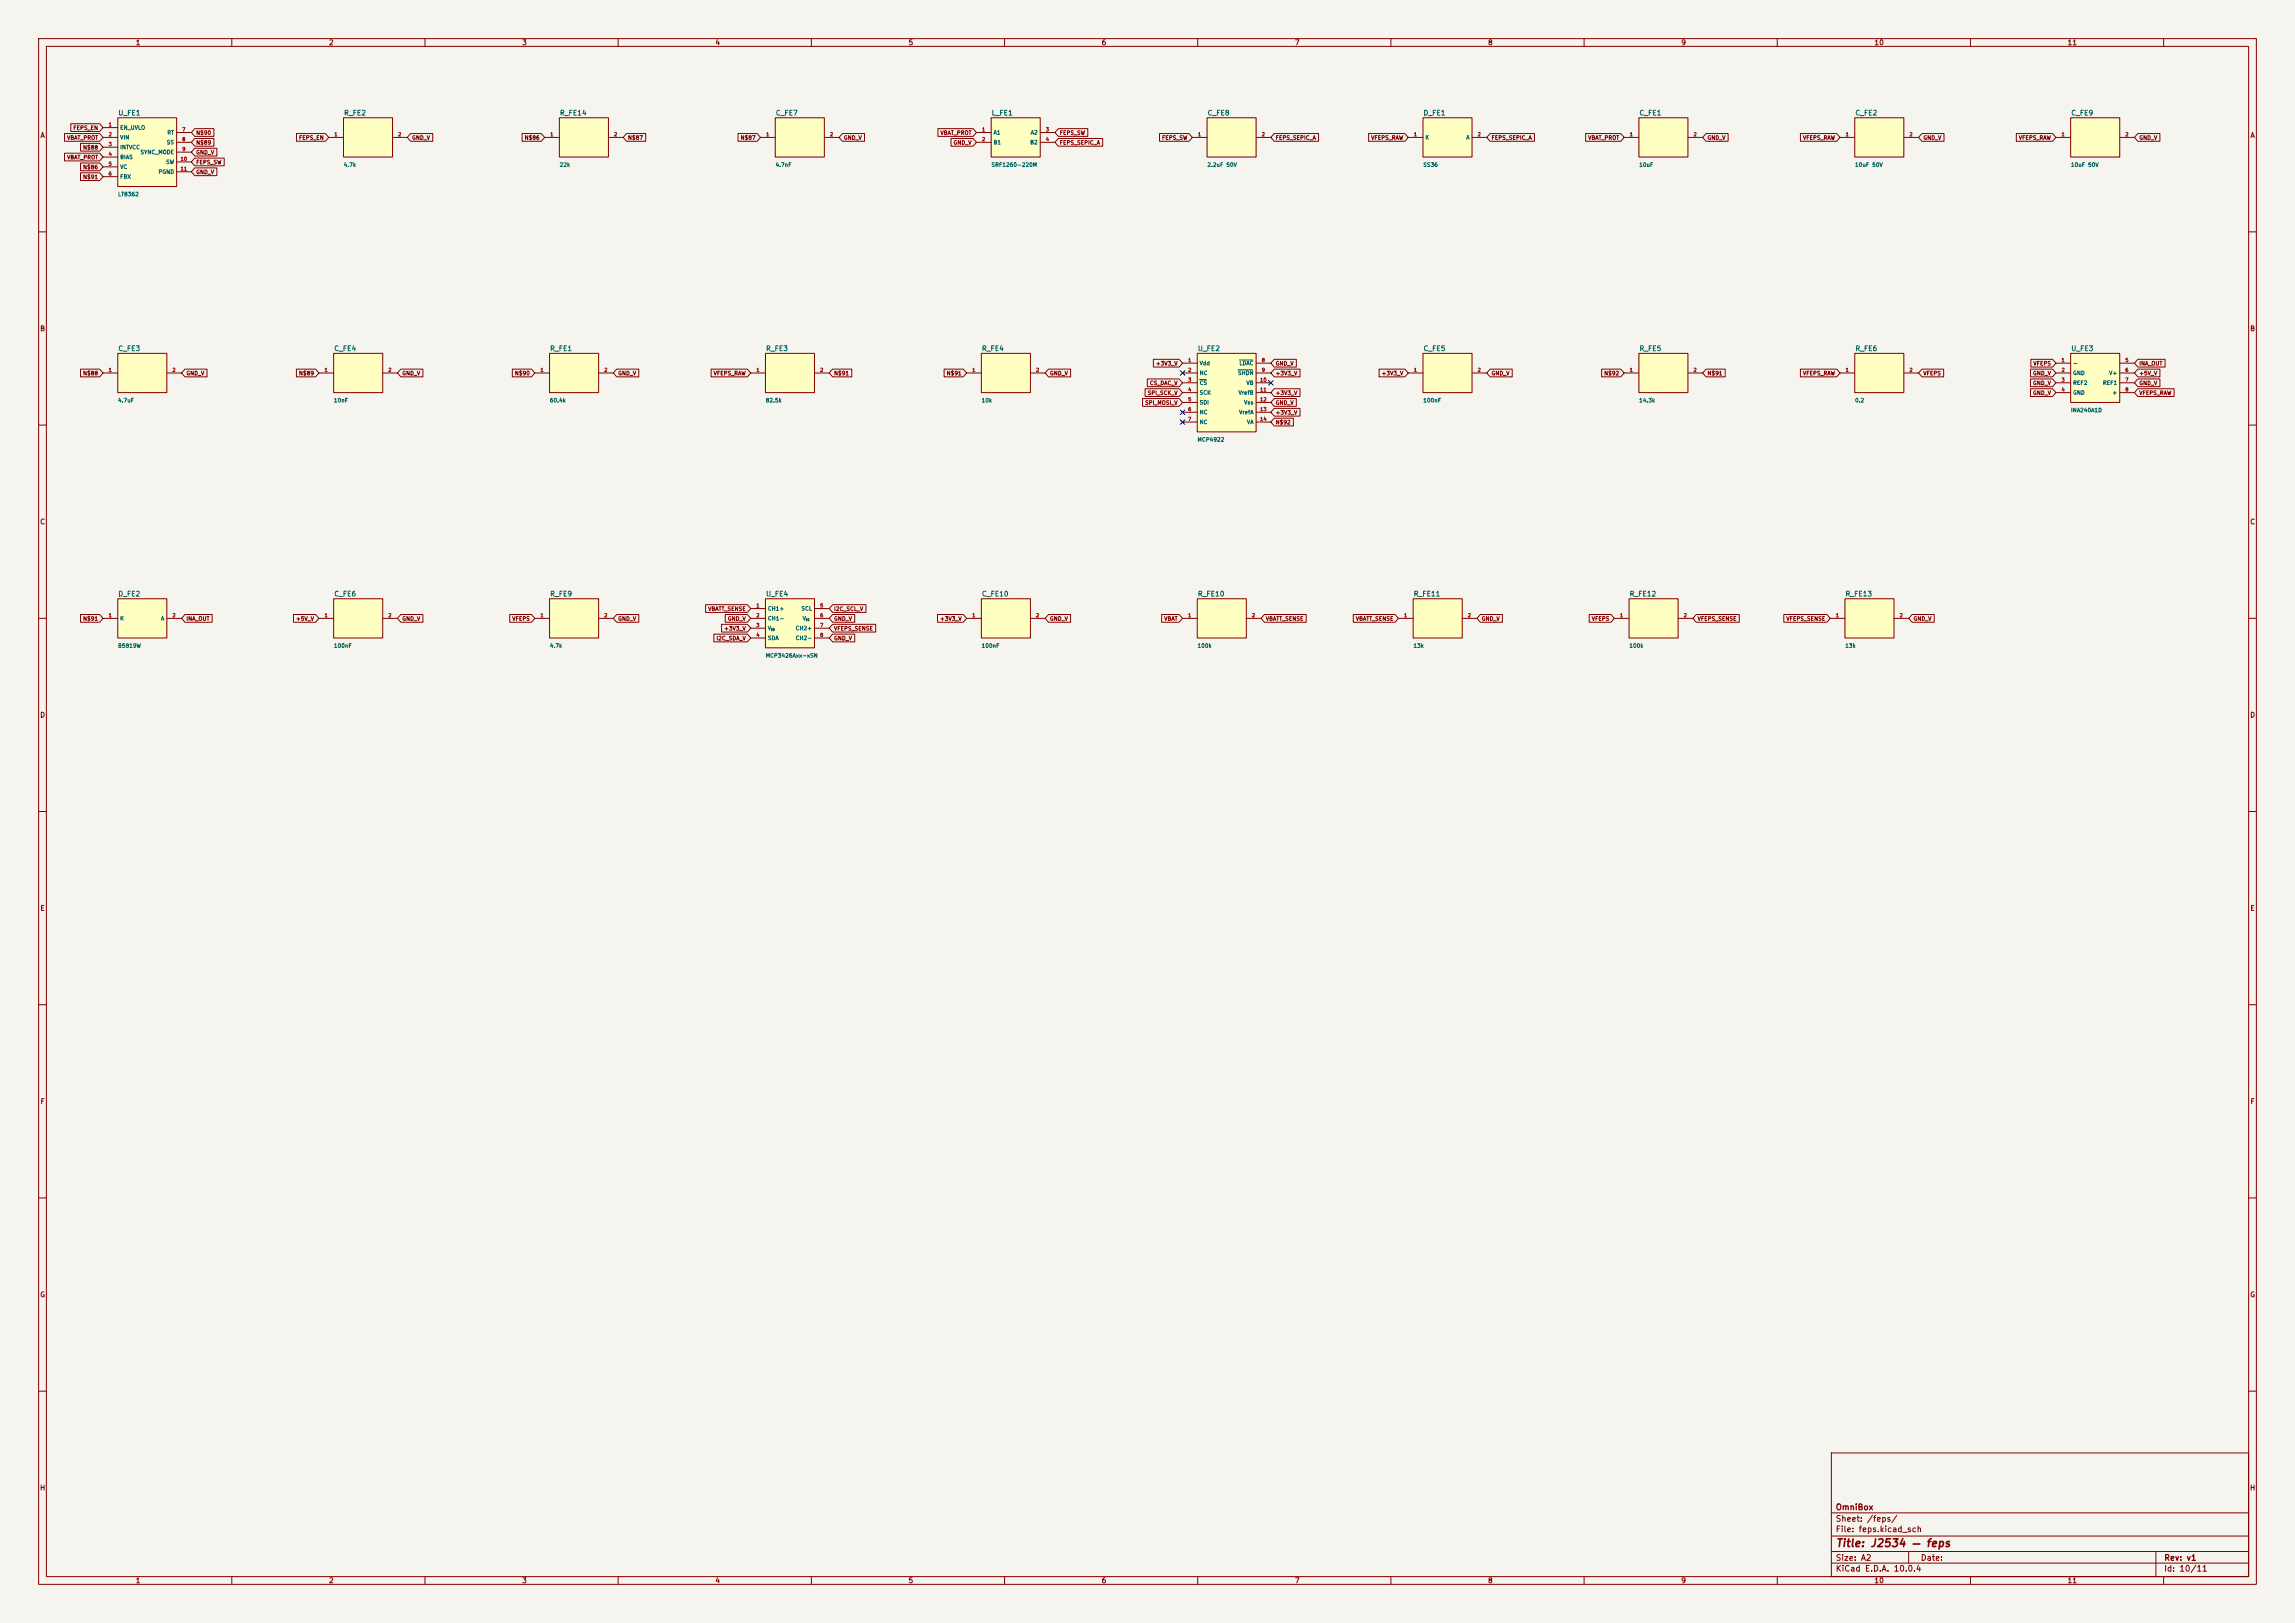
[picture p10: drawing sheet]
<svg xmlns="http://www.w3.org/2000/svg" width="594mm" height="420mm" viewBox="0 0 594 420" stroke-linecap="round" stroke-linejoin="round" font-family="sans-serif">
<defs><g id="words">
<text font-size="2" fill="#840000" x="475" y="400.8">Title: J2534 — feps</text>
<g font-size="1.5" fill="#840000">
<text x="475" y="394.1">Sheet: /feps/</text>
<text x="475" y="391.1">OmniBox</text>
<text x="475" y="396.8">File: feps.kicad_sch</text>
<text x="475" y="407">KiCad E.D.A. 10.0.4</text>
<text x="475" y="404.2">Size: A2</text>
<text x="497" y="404.2">Date:</text>
<text x="560" y="404.2">Rev: v1</text>
<text x="560" y="407">Id: 10/11</text>
</g>
<g font-size="1.3" fill="#840000">
<text x="35" y="12">1</text>
<text x="85" y="12">2</text>
<text x="135" y="12">3</text>
<text x="185" y="12">4</text>
<text x="235" y="12">5</text>
<text x="285" y="12">6</text>
<text x="335" y="12">7</text>
<text x="385" y="12">8</text>
<text x="435" y="12">9</text>
<text x="485" y="12">10</text>
<text x="535" y="12">11</text>
<text x="10.3" y="36">A</text>
<text x="582.3" y="36">A</text>
<text x="10.3" y="86">B</text>
<text x="582.3" y="86">B</text>
<text x="10.3" y="136">C</text>
<text x="582.3" y="136">C</text>
<text x="10.3" y="186">D</text>
<text x="582.3" y="186">D</text>
<text x="10.3" y="236">E</text>
<text x="582.3" y="236">E</text>
<text x="10.3" y="286">F</text>
<text x="582.3" y="286">F</text>
<text x="10.3" y="336">G</text>
<text x="582.3" y="336">G</text>
<text x="10.2" y="386">H</text>
<text x="582.2" y="386">H</text>
<text x="35" y="410">1</text>
<text x="85" y="410">2</text>
<text x="135" y="410">3</text>
<text x="185" y="410">4</text>
<text x="235" y="410">5</text>
<text x="285" y="410">6</text>
<text x="335" y="410">7</text>
<text x="385" y="410">8</text>
<text x="435" y="410">9</text>
<text x="485" y="410">10</text>
<text x="535" y="410">11</text>
</g>
<g font-size="1.3" fill="#006464">
<text x="30.5" y="30.2">U_FE1</text>
<text x="88.9" y="30.2">R_FE2</text>
<text x="144.8" y="30.2">R_FE14</text>
<text x="200.7" y="30.2">C_FE7</text>
<text x="256.5" y="30.2">L_FE1</text>
<text x="312.4" y="30.2">C_FE8</text>
<text x="368.3" y="30.2">D_FE1</text>
<text x="424.2" y="30.2">C_FE1</text>
<text x="480.1" y="30.2">C_FE2</text>
<text x="535.9" y="30.2">C_FE9</text>
<text x="30.5" y="91.1">C_FE3</text>
<text x="86.4" y="91.1">C_FE4</text>
<text x="142.2" y="91.1">R_FE1</text>
<text x="198.1" y="91.1">R_FE3</text>
<text x="254" y="91.1">R_FE4</text>
<text x="309.9" y="91.1">U_FE2</text>
<text x="368.3" y="91.1">C_FE5</text>
<text x="424.2" y="91.1">R_FE5</text>
<text x="480.1" y="91.1">R_FE6</text>
<text x="535.9" y="91.1">U_FE3</text>
<text x="30.5" y="154.6">D_FE2</text>
<text x="86.4" y="154.6">C_FE6</text>
<text x="142.2" y="154.6">R_FE9</text>
<text x="198.1" y="154.6">U_FE4</text>
<text x="254" y="154.6">C_FE10</text>
<text x="309.9" y="154.6">R_FE10</text>
<text x="365.8" y="154.6">R_FE11</text>
<text x="421.6" y="154.6">R_FE12</text>
<text x="477.5" y="154.6">R_FE13</text>
</g>
<g font-size="1" fill="#840000">
<text x="18.9" y="33.9">FEPS_EN</text>
<text x="50.7" y="35.1">N$90</text>
<text x="243.3" y="35.1">VBAT_PROT</text>
<text x="274.2" y="35.1">FEPS_SW</text>
<text x="17.2" y="41.5">VBAT_PROT</text>
<text x="17.2" y="36.4">VBAT_PROT</text>
<text x="21.4" y="38.9">N$88</text>
<text x="50.7" y="37.7">N$89</text>
<text x="50.7" y="40.2">GND_V</text>
<text x="77.3" y="36.4">FEPS_EN</text>
<text x="106.5" y="36.4">GND_V</text>
<text x="135.7" y="36.4">N$86</text>
<text x="162.4" y="36.4">N$87</text>
<text x="191.6" y="36.4">N$87</text>
<text x="218.3" y="36.4">GND_V</text>
<text x="246.7" y="37.7">GND_V</text>
<text x="274.2" y="37.7">FEPS_SEPIC_A</text>
<text x="300.7" y="36.4">FEPS_SW</text>
<text x="330.1" y="36.4">FEPS_SEPIC_A</text>
<text x="354.8" y="36.4">VFEPS_RAW</text>
<text x="385.9" y="36.4">FEPS_SEPIC_A</text>
<text x="410.9" y="36.4">VBAT_PROT</text>
<text x="441.8" y="36.4">GND_V</text>
<text x="466.5" y="36.4">VFEPS_RAW</text>
<text x="497.7" y="36.4">GND_V</text>
<text x="522.4" y="36.4">VFEPS_RAW</text>
<text x="553.6" y="36.4">GND_V</text>
<text x="21.4" y="44">N$86</text>
<text x="21.4" y="46.6">N$91</text>
<text x="50.7" y="45.3">GND_V</text>
<text x="50.7" y="42.7">FEPS_SW</text>
<text x="299.1" y="94.8">+3V3_V</text>
<text x="330.1" y="94.8">GND_V</text>
<text x="526.2" y="94.8">VFEPS</text>
<text x="553.6" y="94.8">INA_OUT</text>
<text x="21.4" y="97.4">N$88</text>
<text x="48.1" y="97.4">GND_V</text>
<text x="77.3" y="97.4">N$89</text>
<text x="104" y="97.4">GND_V</text>
<text x="133.1" y="97.4">N$90</text>
<text x="159.9" y="97.4">GND_V</text>
<text x="184.6" y="97.4">VFEPS_RAW</text>
<text x="215.8" y="97.4">N$91</text>
<text x="244.9" y="97.4">N$91</text>
<text x="271.6" y="97.4">GND_V</text>
<text x="297.5" y="99.9">CS_DAC_V</text>
<text x="330.1" y="97.4">+3V3_V</text>
<text x="357.5" y="97.4">+3V3_V</text>
<text x="385.9" y="97.4">GND_V</text>
<text x="415.1" y="97.4">N$92</text>
<text x="441.8" y="97.4">N$91</text>
<text x="466.5" y="97.4">VFEPS_RAW</text>
<text x="497.7" y="97.4">VFEPS</text>
<text x="526.1" y="99.9">GND_V</text>
<text x="526.1" y="97.4">GND_V</text>
<text x="553.6" y="97.4">+5V_V</text>
<text x="553.6" y="99.9">GND_V</text>
<text x="296.3" y="105">SPI_MOSI_V</text>
<text x="296.9" y="102.4">SPI_SCK_V</text>
<text x="330.1" y="107.5">+3V3_V</text>
<text x="330.1" y="105">GND_V</text>
<text x="330.1" y="102.4">+3V3_V</text>
<text x="526.1" y="102.4">GND_V</text>
<text x="553.6" y="102.4">VFEPS_RAW</text>
<text x="330.1" y="110.1">N$92</text>
<text x="21.4" y="160.9">N$91</text>
<text x="48.1" y="160.9">INA_OUT</text>
<text x="76.5" y="160.9">+5V_V</text>
<text x="104" y="160.9">GND_V</text>
<text x="132.5" y="160.9">VFEPS</text>
<text x="159.9" y="160.9">GND_V</text>
<text x="183.2" y="158.3">VBATT_SENSE</text>
<text x="188.3" y="160.9">GND_V</text>
<text x="215.8" y="158.3">I2C_SCL_V</text>
<text x="215.8" y="160.9">GND_V</text>
<text x="243.2" y="160.9">+3V3_V</text>
<text x="271.6" y="160.9">GND_V</text>
<text x="301.2" y="160.9">VBAT</text>
<text x="327.5" y="160.9">VBATT_SENSE</text>
<text x="350.8" y="160.9">VBATT_SENSE</text>
<text x="383.4" y="160.9">GND_V</text>
<text x="411.9" y="160.9">VFEPS</text>
<text x="439.3" y="160.9">VFEPS_SENSE</text>
<text x="462.2" y="160.9">VFEPS_SENSE</text>
<text x="495.2" y="160.9">GND_V</text>
<text x="185.3" y="165.9">I2C_SDA_V</text>
<text x="187.3" y="163.4">+3V3_V</text>
<text x="215.8" y="165.9">GND_V</text>
<text x="215.8" y="163.4">VFEPS_SENSE</text>
</g>
<g font-size="1" fill="#006464">
<text x="31" y="33.8">EN_UVLO</text>
<text x="43.2" y="35.1">RT</text>
<text x="257" y="35.1">A1</text>
<text x="266.7" y="35.1">A2</text>
<text x="31" y="36.3">VIN</text>
<text x="31" y="38.9">INTVCC</text>
<text x="31" y="41.4">BIAS</text>
<text x="36.2" y="40.1">SYNC_MODE</text>
<text x="43" y="37.6">SS</text>
<text x="257" y="37.6">B1</text>
<text x="266.5" y="37.6">B2</text>
<text x="368.8" y="36.3">K</text>
<text x="379.4" y="36.3">A</text>
<text x="31" y="43.9">VC</text>
<text x="31" y="46.5">FBX</text>
<text x="40.9" y="45.2">PGND</text>
<text x="42.9" y="42.7">SW</text>
<text x="88.9" y="43.4">4.7k</text>
<text x="144.7" y="43.4">22k</text>
<text x="200.6" y="43.4">4.7nF</text>
<text x="256.5" y="43.4">SRF1260-220M</text>
<text x="312.4" y="43.4">2.2uF 50V</text>
<text x="368.3" y="43.4">SS36</text>
<text x="424.1" y="43.4">10uF</text>
<text x="480" y="43.4">10uF 50V</text>
<text x="535.9" y="43.4">10uF 50V</text>
<text x="30.4" y="51">LT8362</text>
<text x="310.4" y="94.7">Vdd</text>
<text x="320.7" y="94.7">LDAC</text>
<text x="536.4" y="94.7">-</text>
<text x="310.4" y="97.3">NC</text>
<text x="310.4" y="99.8">CS</text>
<text x="320.3" y="97.3">SHDN</text>
<text x="322.5" y="99.8">VB</text>
<text x="536.4" y="97.3">GND</text>
<text x="536.4" y="99.8">REF2</text>
<text x="544.2" y="99.8">REF1</text>
<text x="545.8" y="97.3">V+</text>
<text x="30.4" y="104.4">4.7uF</text>
<text x="86.3" y="104.4">10nF</text>
<text x="142.2" y="104.4">60.4k</text>
<text x="198.1" y="104.4">82.5k</text>
<text x="254" y="104.4">10k</text>
<text x="310.4" y="102.4">SCK</text>
<text x="310.4" y="104.9">SDI</text>
<text x="310.4" y="107.4">NC</text>
<text x="320.5" y="102.4">VrefB</text>
<text x="320.6" y="107.4">VrefA</text>
<text x="321.9" y="104.9">Vss</text>
<text x="368.3" y="104.4">100nF</text>
<text x="424.1" y="104.4">14.3k</text>
<text x="480" y="104.4">0.2</text>
<text x="535.9" y="106.9">INA240A1D</text>
<text x="536.4" y="102.4">GND</text>
<text x="546.6" y="102.4">+</text>
<text x="310.4" y="110">NC</text>
<text x="322.6" y="110">VA</text>
<text x="309.8" y="114.5">MCP4922</text>
<text x="31" y="160.8">K</text>
<text x="41.6" y="160.8">A</text>
<text x="198.6" y="158.2">CH1+</text>
<text x="198.6" y="160.8">CH1-</text>
<text x="207.3" y="158.2">SCL</text>
<text x="207.6" y="160.8">V</text>
<text x="30.4" y="167.9">B5819W</text>
<text x="86.3" y="167.9">100nF</text>
<text x="142.2" y="167.9">4.7k</text>
<text x="198.6" y="163.3">V</text>
<text x="198.6" y="165.9">SDA</text>
<text x="205.8" y="163.3">CH2+</text>
<text x="205.8" y="165.9">CH2-</text>
<text x="254" y="167.9">100nF</text>
<text x="309.8" y="167.9">100k</text>
<text x="365.7" y="167.9">13k</text>
<text x="421.6" y="167.9">100k</text>
<text x="477.5" y="167.9">13k</text>
<text x="198.1" y="170.4">MCP3426Axx-xSN</text>
</g>
<g font-size=".9" fill="#a90000">
<text x="28" y="32.9">1</text>
<text x="28" y="35.5">2</text>
<text x="47.1" y="34.2">7</text>
<text x="86.4" y="35.5">1</text>
<text x="102.9" y="35.5">2</text>
<text x="142.3" y="35.5">1</text>
<text x="158.8" y="35.5">2</text>
<text x="198.2" y="35.5">1</text>
<text x="214.7" y="35.5">2</text>
<text x="254.1" y="34.2">1</text>
<text x="270.6" y="34.2">3</text>
<text x="309.9" y="35.5">1</text>
<text x="326.5" y="35.5">2</text>
<text x="365.8" y="35.5">1</text>
<text x="382.3" y="35.5">2</text>
<text x="421.7" y="35.5">1</text>
<text x="438.2" y="35.5">2</text>
<text x="477.6" y="35.5">1</text>
<text x="494.1" y="35.5">2</text>
<text x="533.5" y="35.5">1</text>
<text x="550" y="35.5">2</text>
<text x="28" y="38">3</text>
<text x="28" y="40.5">4</text>
<text x="46.6" y="41.8">10</text>
<text x="47.1" y="36.7">8</text>
<text x="47.1" y="39.3">9</text>
<text x="254.1" y="36.7">2</text>
<text x="270.6" y="36.7">4</text>
<text x="28" y="43.1">5</text>
<text x="28" y="45.6">6</text>
<text x="46.6" y="44.4">11</text>
<text x="307.4" y="93.9">1</text>
<text x="326.5" y="93.9">8</text>
<text x="533.5" y="93.9">1</text>
<text x="550" y="93.9">5</text>
<text x="28" y="96.4">1</text>
<text x="44.5" y="96.4">2</text>
<text x="83.9" y="96.4">1</text>
<text x="100.4" y="96.4">2</text>
<text x="139.8" y="96.4">1</text>
<text x="156.3" y="96.4">2</text>
<text x="195.6" y="96.4">1</text>
<text x="212.2" y="96.4">2</text>
<text x="251.5" y="96.4">1</text>
<text x="268" y="96.4">2</text>
<text x="307.4" y="96.4">2</text>
<text x="307.4" y="99">3</text>
<text x="307.4" y="101.5">4</text>
<text x="326" y="99">10</text>
<text x="326" y="101.5">11</text>
<text x="326.5" y="96.4">9</text>
<text x="365.8" y="96.4">1</text>
<text x="382.3" y="96.4">2</text>
<text x="421.7" y="96.4">1</text>
<text x="438.2" y="96.4">2</text>
<text x="477.6" y="96.4">1</text>
<text x="494.1" y="96.4">2</text>
<text x="533.5" y="96.4">2</text>
<text x="533.5" y="99">3</text>
<text x="533.5" y="101.5">4</text>
<text x="550" y="96.4">6</text>
<text x="550" y="99">7</text>
<text x="550" y="101.5">8</text>
<text x="307.4" y="104">5</text>
<text x="307.4" y="106.6">6</text>
<text x="326" y="104">12</text>
<text x="326" y="106.6">13</text>
<text x="307.4" y="109.1">7</text>
<text x="326" y="109.1">14</text>
<text x="28" y="159.9">1</text>
<text x="44.5" y="159.9">2</text>
<text x="83.9" y="159.9">1</text>
<text x="100.4" y="159.9">2</text>
<text x="139.8" y="159.9">1</text>
<text x="156.3" y="159.9">2</text>
<text x="195.6" y="157.4">1</text>
<text x="195.6" y="159.9">2</text>
<text x="212.2" y="157.4">5</text>
<text x="212.2" y="159.9">6</text>
<text x="251.5" y="159.9">1</text>
<text x="268" y="159.9">2</text>
<text x="307.4" y="159.9">1</text>
<text x="323.9" y="159.9">2</text>
<text x="363.3" y="159.9">1</text>
<text x="379.8" y="159.9">2</text>
<text x="419.2" y="159.9">1</text>
<text x="435.7" y="159.9">2</text>
<text x="475" y="159.9">1</text>
<text x="491.6" y="159.9">2</text>
<text x="195.6" y="162.5">3</text>
<text x="195.6" y="165">4</text>
<text x="212.2" y="162.5">7</text>
<text x="212.2" y="165">8</text>
</g>
<g font-size=".6" fill="#006464">
<text x="208.5" y="160.8">SS</text>
<text x="199.5" y="163.4">DD</text>
</g>
</g></defs>
<path d="M0 0h594v420h-594z" fill="#f5f4ef" stroke="#f5f4ef" stroke-width=".26"/>
<g fill="none" stroke="#840000" stroke-width=".26">
<path d="M10 10h574v400h-574zM12 12h570v396h-570zM60 10v2M110 10v2M160 10v2M210 10v2M260 10v2M310 10v2M360 10v2M410 10v2M460 10v2M510 10v2"/>
<path d="M560 10v2M10 60h2M582 60h2M10 110h2M582 110h2M10 160h2M582 160h2M10 210h2M582 210h2M10 260h2M582 260h2M10 310h2"/>
<path d="M582 310h2M10 360h2M474 376h108v32h-108zM582 360h2M474 397.5h108M474 391.5h108M60 408v2M110 408v2M160 408v2M210 408v2M260 408v2M310 408v2"/>
<path d="M360 408v2M410 408v2M460 408v2M474 404.5h108M474 401.5h108M494 401.5v3M510 408v2M558 401.5v6.5M560 408v2"/>
</g>
<path d="M535.9 91.4h12.7v12.7h-12.7z" fill="#ffffc2"/>
<path d="M532.1 94h3.8M532.1 96.5h3.8M532.1 99.1h3.8M535.9 91.4h12.7v12.7h-12.7zM548.6 94h3.8M548.6 96.5h3.8M548.6 99.1h3.8M532.1 101.6h3.8M548.6 101.6h3.8" fill="none" stroke="#840000" stroke-width=".26"/>
<path d="M309.9 154.9h12.7v10.2h-12.7z" fill="#ffffc2"/>
<path d="M309.9 154.9h12.7v10.2h-12.7zM306.1 160h3.8M322.6 160h3.8" fill="none" stroke="#840000" stroke-width=".26"/>
<path d="M365.8 154.9h12.7v10.2h-12.7z" fill="#ffffc2"/>
<path d="M365.8 154.9h12.7v10.2h-12.7zM361.9 160h3.9M378.5 160h3.8" fill="none" stroke="#840000" stroke-width=".26"/>
<path d="M368.3 91.4h12.7v10.2h-12.7z" fill="#ffffc2"/>
<path d="M364.5 96.5h3.8M368.3 91.4h12.7v10.2h-12.7zM381 96.5h3.8" fill="none" stroke="#840000" stroke-width=".26"/>
<path d="M368.3 30.5h12.7v10.1h-12.7z" fill="#ffffc2"/>
<path d="M364.5 35.6h3.8M368.3 30.5h12.7v10.1h-12.7zM381 35.6h3.8" fill="none" stroke="#840000" stroke-width=".26"/>
<path d="M424.2 30.5h12.7v10.1h-12.7z" fill="#ffffc2"/>
<path d="M420.4 35.6h3.8M424.2 30.5h12.7v10.1h-12.7zM436.9 35.6h3.8" fill="none" stroke="#840000" stroke-width=".26"/>
<path d="M30.5 91.4h12.7v10.2h-12.7z" fill="#ffffc2"/>
<path d="M26.7 96.5h3.8M30.5 91.4h12.7v10.2h-12.7zM43.2 96.5h3.8" fill="none" stroke="#840000" stroke-width=".26"/>
<path d="M424.2 91.4h12.7v10.2h-12.7z" fill="#ffffc2"/>
<path d="M420.4 96.5h3.8M424.2 91.4h12.7v10.2h-12.7zM436.9 96.5h3.8" fill="none" stroke="#840000" stroke-width=".26"/>
<path d="M30.5 154.9h12.7v10.2h-12.7z" fill="#ffffc2"/>
<path d="M30.5 154.9h12.7v10.2h-12.7zM26.7 160h3.8M43.2 160h3.8" fill="none" stroke="#840000" stroke-width=".26"/>
<path d="M480.1 30.5h12.7v10.1h-12.7z" fill="#ffffc2"/>
<path d="M476.2 35.6h3.9M480.1 30.5h12.7v10.1h-12.7zM492.8 35.6h3.8" fill="none" stroke="#840000" stroke-width=".26"/>
<path d="M142.2 154.9h12.7v10.2h-12.7z" fill="#ffffc2"/>
<path d="M142.2 154.9h12.7v10.2h-12.7zM138.4 160h3.8M154.9 160h3.8" fill="none" stroke="#840000" stroke-width=".26"/>
<path d="M535.9 30.5h12.7v10.1h-12.7z" fill="#ffffc2"/>
<path d="M532.1 35.6h3.8M535.9 30.5h12.7v10.1h-12.7zM548.6 35.6h3.8" fill="none" stroke="#840000" stroke-width=".26"/>
<path d="M200.7 30.5h12.7v10.1h-12.7z" fill="#ffffc2"/>
<path d="M196.8 35.6h3.9M200.7 30.5h12.7v10.1h-12.7zM213.4 35.6h3.8" fill="none" stroke="#840000" stroke-width=".26"/>
<path d="M198.1 91.4h12.7v10.2h-12.7z" fill="#ffffc2"/>
<path d="M194.3 96.5h3.8M198.1 91.4h12.7v10.2h-12.7zM210.8 96.5h3.8" fill="none" stroke="#840000" stroke-width=".26"/>
<path d="M480.1 91.4h12.7v10.2h-12.7z" fill="#ffffc2"/>
<path d="M476.2 96.5h3.9M480.1 91.4h12.7v10.2h-12.7zM492.8 96.5h3.8" fill="none" stroke="#840000" stroke-width=".26"/>
<path d="M477.5 154.9h12.7v10.2h-12.7z" fill="#ffffc2"/>
<path d="M477.5 154.9h12.7v10.2h-12.7zM473.7 160h3.8M490.2 160h3.8" fill="none" stroke="#840000" stroke-width=".26"/>
<path d="M198.1 154.9h12.7v12.7h-12.7z" fill="#ffffc2"/>
<path d="M194.3 157.5h3.8M198.1 154.9h12.7v12.7h-12.7zM210.8 157.5h3.8M194.3 160h3.8M194.3 162.6h3.8M194.3 165.1h3.8M210.8 160h3.8M210.8 162.6h3.8M210.8 165.1h3.8" fill="none" stroke="#840000" stroke-width=".26"/>
<path d="M256.5 30.5h12.7v10.1h-12.7z" fill="#ffffc2"/>
<path d="M252.7 34.3h3.8M252.7 36.8h3.8M256.5 30.5h12.7v10.1h-12.7zM269.2 34.3h3.8M269.2 36.8h3.8" fill="none" stroke="#840000" stroke-width=".26"/>
<path d="M254 91.4h12.7v10.2h-12.7z" fill="#ffffc2"/>
<path d="M250.2 96.5h3.8M254 91.4h12.7v10.2h-12.7zM266.7 96.5h3.8" fill="none" stroke="#840000" stroke-width=".26"/>
<path d="M254 154.9h12.7v10.2h-12.7z" fill="#ffffc2"/>
<path d="M254 154.9h12.7v10.2h-12.7zM250.2 160h3.8M266.7 160h3.8" fill="none" stroke="#840000" stroke-width=".26"/>
<path d="M86.4 91.4h12.7v10.2h-12.7z" fill="#ffffc2"/>
<path d="M82.5 96.5h3.9M86.4 91.4h12.7v10.2h-12.7zM99.1 96.5h3.8" fill="none" stroke="#840000" stroke-width=".26"/>
<path d="M144.8 30.5h12.7v10.1h-12.7z" fill="#ffffc2"/>
<path d="M141 35.6h3.8M144.8 30.5h12.7v10.1h-12.7zM157.5 35.6h3.8" fill="none" stroke="#840000" stroke-width=".26"/>
<path d="M30.5 30.5h15.2v17.8h-15.2z" fill="#ffffc2"/>
<path d="M26.7 33h3.8M26.7 35.6h3.8M26.7 38.1h3.8M30.5 30.5h15.2v17.8h-15.2zM45.7 34.3h3.8M45.7 36.8h3.8M45.7 39.4h3.8M26.7 40.6h3.8M26.7 43.2h3.8M26.7 45.7h3.8M45.7 41.9h3.8M45.7 44.5h3.8" fill="none" stroke="#840000" stroke-width=".26"/>
<path d="M88.9 30.5h12.7v10.1h-12.7z" fill="#ffffc2"/>
<path d="M85.1 35.6h3.8M88.9 30.5h12.7v10.1h-12.7zM101.6 35.6h3.8" fill="none" stroke="#840000" stroke-width=".26"/>
<path d="M421.6 154.9h12.7v10.2h-12.7z" fill="#ffffc2"/>
<path d="M421.6 154.9h12.7v10.2h-12.7zM417.8 160h3.8M434.3 160h3.8" fill="none" stroke="#840000" stroke-width=".26"/>
<path d="M86.4 154.9h12.7v10.2h-12.7z" fill="#ffffc2"/>
<path d="M86.4 154.9h12.7v10.2h-12.7zM82.5 160h3.9M99.1 160h3.8" fill="none" stroke="#840000" stroke-width=".26"/>
<path d="M312.4 30.5h12.7v10.1h-12.7z" fill="#ffffc2"/>
<path d="M308.6 35.6h3.8M312.4 30.5h12.7v10.1h-12.7zM325.1 35.6h3.8" fill="none" stroke="#840000" stroke-width=".26"/>
<path d="M309.9 91.4h15.2v20.4h-15.2z" fill="#ffffc2"/>
<g fill="none" stroke="#840000" stroke-width=".26">
<path d="M306.1 94h3.8M306.1 96.5h3.8M306.1 99.1h3.8M309.9 91.4h15.2v20.4h-15.2zM325.1 94h3.8M325.1 96.5h3.8M325.1 99.1h3.8M306.1 101.6h3.8M306.1 104.1h3.8M306.1 106.7h3.8M306.1 109.2h3.8M325.1 101.6h3.8"/>
<path d="M325.1 104.1h3.8M325.1 106.7h3.8M325.1 109.2h3.8"/>
</g>
<path d="M310.5 98.2h1.7M320.4 95.7h3.9M320.8 93.2h3.5" fill="none" stroke="#006464" stroke-width=".26"/>
<path d="M142.2 91.4h12.7v10.2h-12.7z" fill="#ffffc2"/>
<g fill="none" stroke="#840000" stroke-width=".26">
<path d="M16.7 39.6h9.1l.9 1-.9 1h-9.1zM16.7 34.6h9.1l.9 1-.9 1h-9.1zM18.3 32h7.5l.9 1-.9 1h-7.5zM20.8 37.1h5l.9 1-.9 1h-5zM50.4 35.8h5v2h-5l-.9-1zM50.4 33.3h5v2h-5l-.9-1zM50.4 38.4h5.7v2h-5.7l-.9-1zM76.7 34.6h7.5l.9 1-.9 1h-7.5zM106.3 34.6h5.7v2h-5.7l-.9-1zM135.1 34.6h5l.9 1-.9 1h-5zM162.2 34.6h4.9v2h-4.9l-.9-1zM191 34.6h5l.8 1-.8 1h-5z"/>
<path d="M218 34.6h5.8v2h-5.8l-.8-1zM242.8 33.3h9.1l.8 1-.8 1h-9.1zM246.1 35.8h5.8l.8 1-.8 1h-5.8zM273.9 33.3h7.6v2h-7.6l-.9-1zM273.9 35.8h11.5v2h-11.5l-.9-1zM300.1 34.6h7.6l.9 1-.9 1h-7.6zM329.8 34.6h11.5v2h-11.5l-.9-1zM354.2 34.6h9.4l.9 1-.9 1h-9.4zM385.7 34.6h11.5v2h-11.5l-.9-1zM410.4 34.6h9.1l.9 1-.9 1h-9.1zM441.6 34.6h5.7v2h-5.7l-.9-1zM466 34.6h9.4l.8 1-.8 1h-9.4z"/>
<path d="M497.4 34.6h5.8v2h-5.8l-.8-1zM521.9 34.6h9.4l.8 1-.8 1h-9.4zM553.3 34.6h5.7v2h-5.7l-.9-1zM20.8 42.2h5l.9 1-.9 1h-5zM20.8 44.7h5l.9 1-.9 1h-5zM50.4 43.4h5.7v2.1h-5.7l-.9-1zM50.4 40.9h7.6v2h-7.6l-.9-1zM20.8 95.5h5l.9 1-.9 1h-5zM47.9 95.5h5.7v2h-5.7l-.9-1zM76.7 95.5h5l.8 1-.8 1h-5zM103.7 95.5h5.8v2h-5.8l-.8-1zM132.6 95.5h5l.8 1-.8 1h-5z"/>
<path d="M138.4 96.5h3.8M142.2 91.4h12.7v10.2h-12.7zM154.9 96.5h3.8M159.6 95.5h5.7v2h-5.7l-.9-1zM184.1 95.5h9.3l.9 1-.9 1h-9.3zM215.5 95.5h5v2h-5l-.9-1zM244.4 95.5h4.9l.9 1-.9 1h-4.9zM271.4 95.5h5.7v2h-5.7l-.9-1zM297 98.1h8.2l.9 1-.9 1h-8.2zM298.5 93h6.7l.9 1-.9 1h-6.7zM329.8 93h5.7v2h-5.7l-.9-1zM329.8 95.5h6.7v2h-6.7l-.9-1z"/>
<path d="M356.9 95.5h6.7l.9 1-.9 1h-6.7zM385.7 95.5h5.7v2h-5.7l-.9-1zM414.5 95.5h5l.9 1-.9 1h-5zM441.6 95.5h4.9v2h-4.9l-.9-1zM466 95.5h9.4l.8 1-.8 1h-9.4zM497.4 95.5h5.7v2h-5.7l-.8-1zM525.5 98.1h5.8l.8 1-.8 1h-5.8zM525.5 95.5h5.8l.8 1-.8 1h-5.8zM525.6 93h5.7l.8 1-.8 1h-5.7zM553.3 95.5h5.7v2h-5.7l-.9-1zM553.3 93h7.1v2h-7.1l-.9-1zM553.3 98.1h5.7v2h-5.7l-.9-1z"/>
<path d="M295.7 103.1h9.5l.9 1-.9 1h-9.5zM296.4 100.6h8.8l.9 1-.9 1h-8.8zM329.8 105.7h6.7v2h-6.7l-.9-1zM329.8 108.2h5v2h-5l-.9-1zM329.8 103.1h5.7v2h-5.7l-.9-1zM329.8 100.6h6.7v2h-6.7l-.9-1zM525.5 100.6h5.8l.8 1-.8 1h-5.8zM553.3 100.6h9.4v2h-9.4l-.9-1zM20.8 159h5l.9 1-.9 1h-5zM47.9 159h7v2h-7l-.9-1zM76 159h5.7l.8 1-.8 1h-5.7zM103.7 159h5.8v2h-5.8l-.8-1z"/>
<path d="M131.9 159h5.7l.8 1-.8 1h-5.7zM159.6 159h5.7v2h-5.7l-.9-1zM182.6 156.5h10.8l.9 1-.9 1h-10.8zM187.7 159h5.7l.9 1-.9 1h-5.7zM215.5 156.5h8.6v2h-8.6l-.9-1zM215.5 159h5.7v2h-5.7l-.9-1zM242.6 159h6.7l.9 1-.9 1h-6.7zM271.4 159h5.7v2h-5.7l-.9-1zM300.7 159h4.5l.9 1-.9 1h-4.5zM327.3 159h10.8v2h-10.8l-.9-1zM350.3 159h10.8l.8 1-.8 1h-10.8zM383.1 159h5.8v2h-5.8l-.8-1z"/>
<path d="M411.3 159h5.7l.8 1-.8 1h-5.7zM439 159h11.2v2h-11.2l-.9-1zM461.7 159h11.1l.9 1-.9 1h-11.1zM494.9 159h5.7v2h-5.7l-.9-1zM184.8 164.1h8.6l.9 1-.9 1h-8.6zM186.8 161.6h6.6l.9 1-.9 1h-6.6zM215.5 164.1h5.7v2h-5.7l-.9-1zM215.5 161.6h11.2v2h-11.2l-.9-1z"/>
</g>
<path d="M305.5 95.9l1.2 1.2M306.7 95.9l-1.2 1.2M328.3 98.5l1.2 1.2M329.5 98.5l-1.2 1.2M305.5 106.1l1.2 1.2M305.5 108.6l1.2 1.2M306.7 106.1l-1.2 1.2M306.7 108.6l-1.2 1.2" fill="none" stroke="#000084" stroke-width=".26"/>
<use href="#words"/>
</svg>
